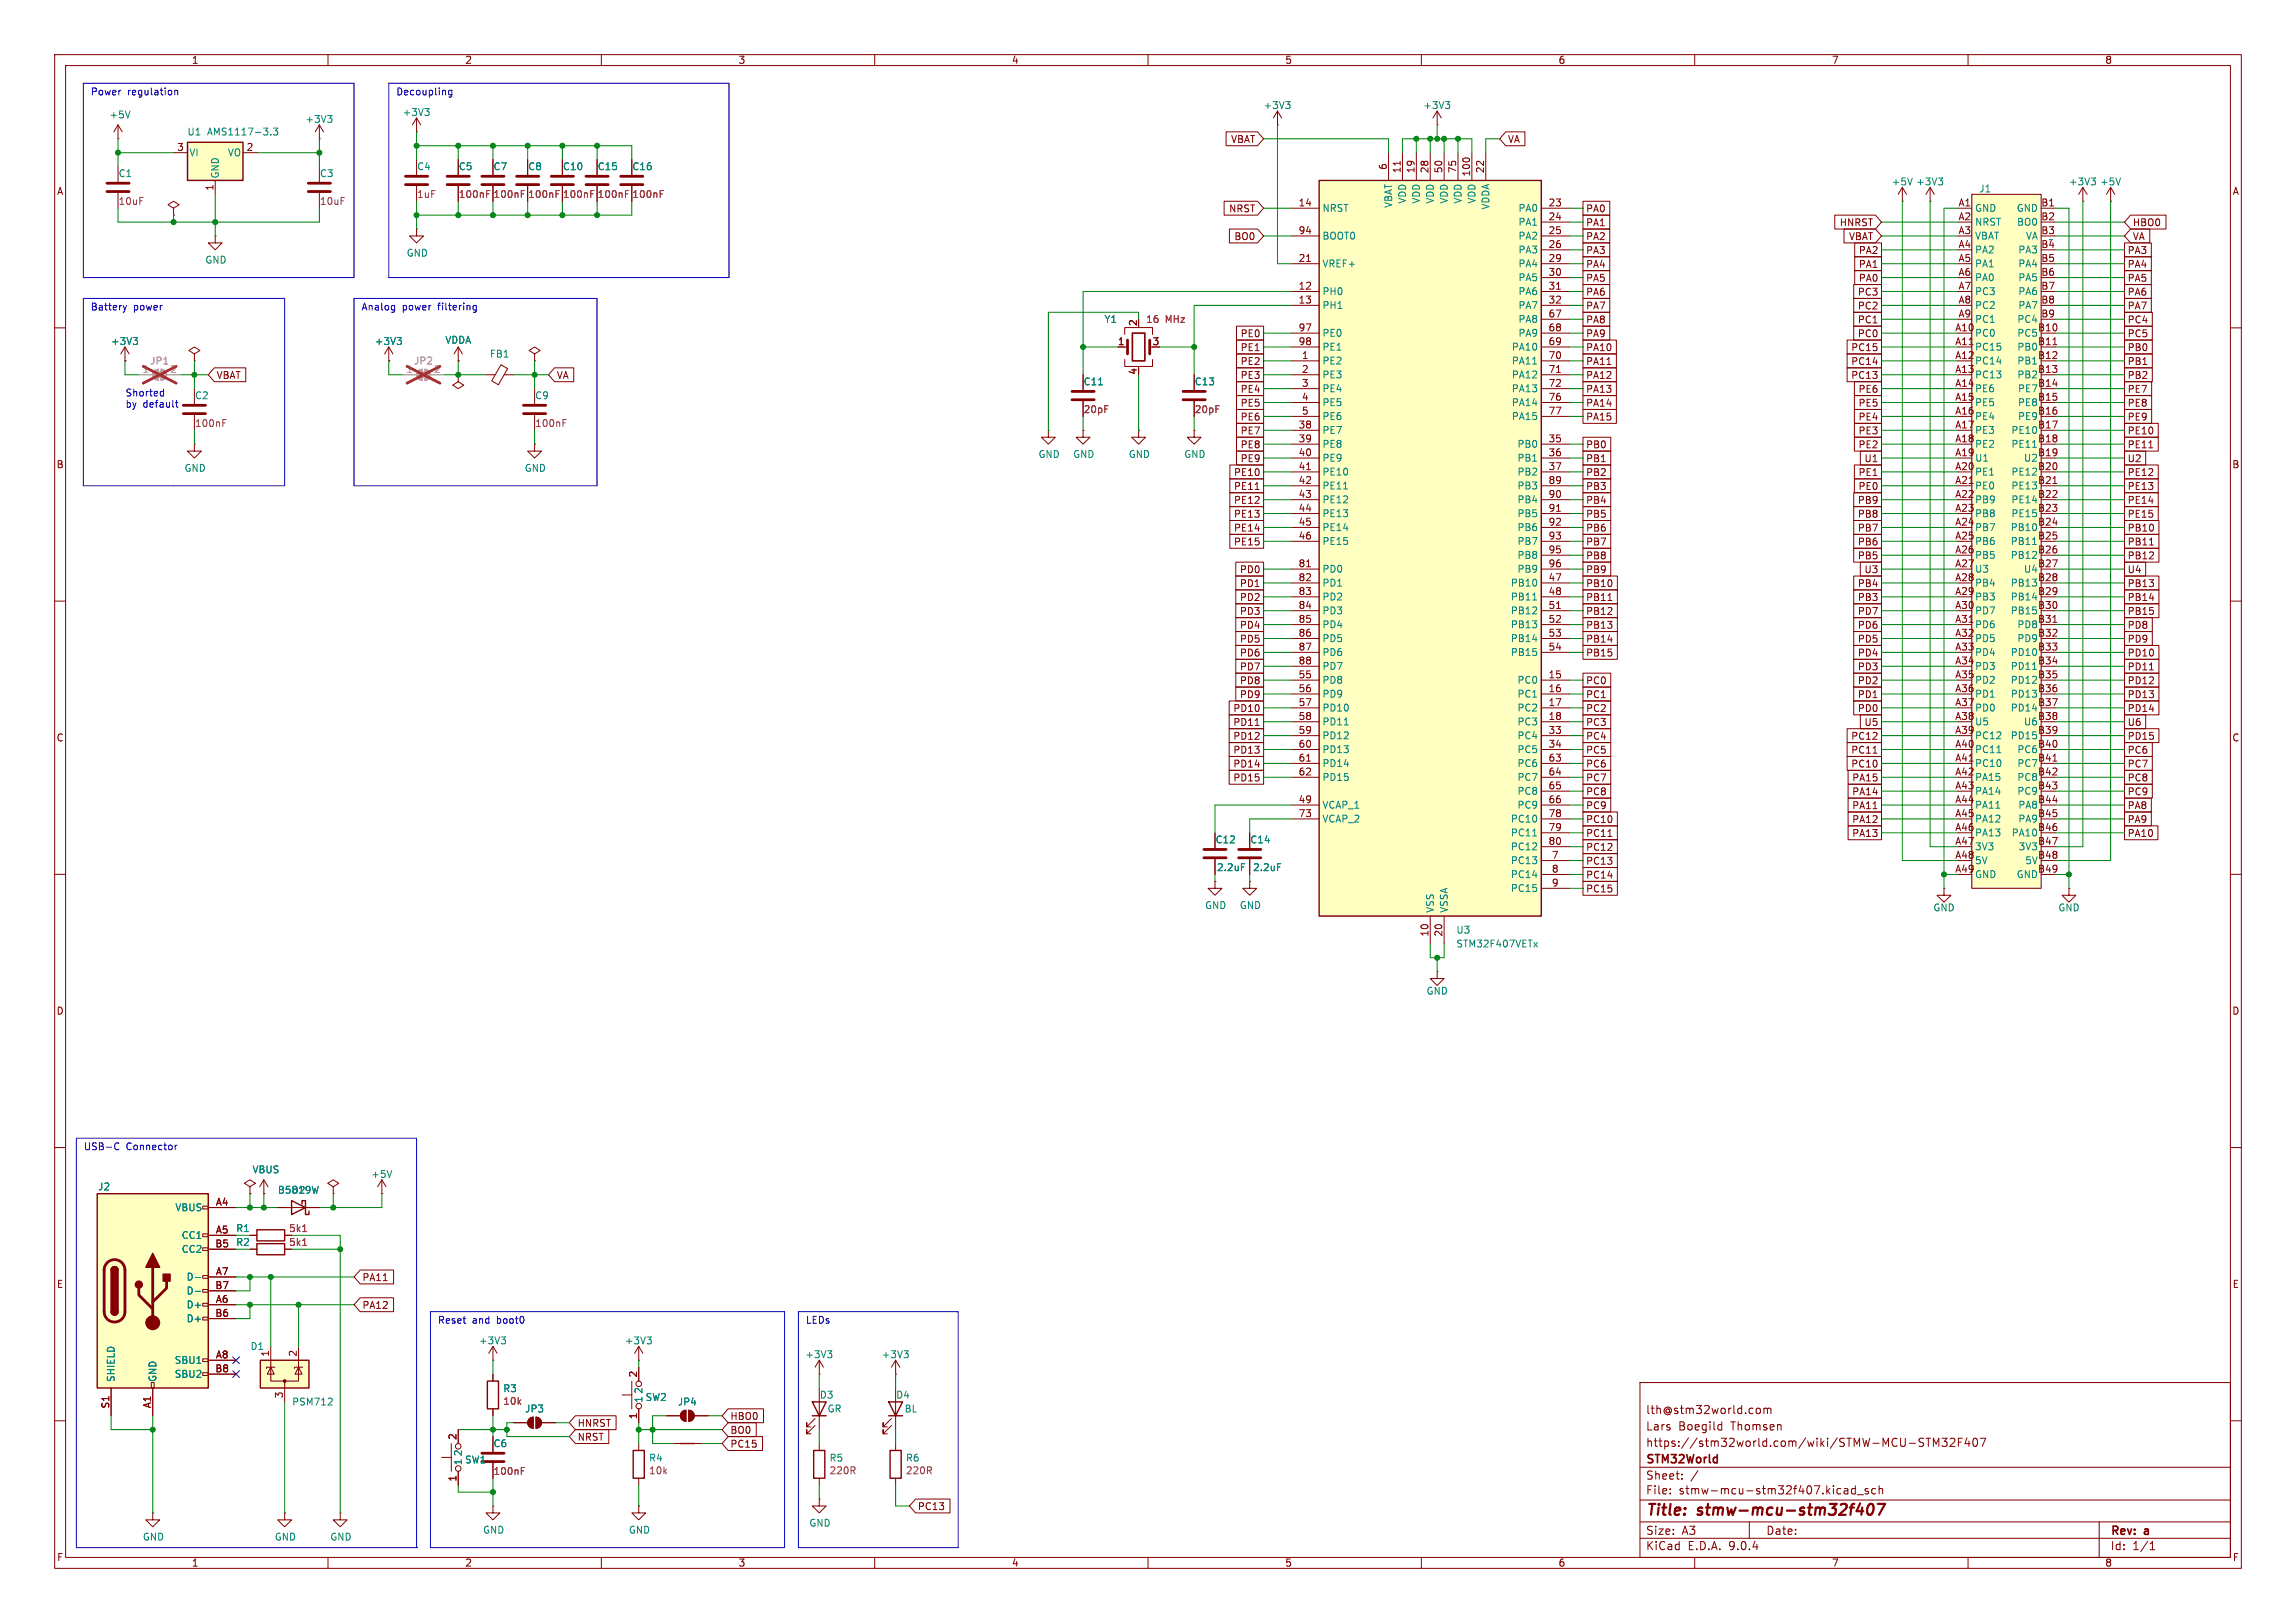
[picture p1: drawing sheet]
<svg xmlns="http://www.w3.org/2000/svg" width="420mm" height="297mm" viewBox="0 0 420 297" stroke-linecap="round" stroke-linejoin="round" font-family="sans-serif">
<defs><g id="words">
<g font-size="2.8" fill="#840000">
<text x="301" y="277.9">Title:</text>
<text x="310.6" y="277.9">stmw-mcu-stm32f407</text>
</g>
<g font-size="2.1" fill="#840000">
<text x="301" y="262">Lars</text>
<text x="301" y="259">lth@stm32world.com</text>
<text x="307" y="262">Boegild</text>
<text x="316.7" y="262">Thomsen</text>
<text x="301" y="268.2">STM32World</text>
<text x="301" y="265">https://stm32world.com/wiki/STMW-MCU-STM32F407</text>
<text x="301" y="273.7">File:</text>
<text x="301" y="271">Sheet:</text>
<text x="307.1" y="273.7">stmw-mcu-stm32f407.kicad_sch</text>
<text x="301" y="281.1">Size:</text>
<text x="307.6" y="281.1">A3</text>
<text x="323" y="281.1">Date:</text>
<text x="386" y="281.3">Rev:</text>
<text x="392.4" y="281.3">a</text>
<text x="301" y="283.9">KiCad</text>
<text x="308.7" y="283.9">E.D.A.</text>
<text x="316.3" y="283.9">9.0.4</text>
<text x="386" y="283.9">Id:</text>
<text x="390.1" y="283.9">1/1</text>
</g>
<g font-size="1.8" fill="#840000">
<text x="35" y="11.9">1</text>
<text x="85" y="11.9">2</text>
<text x="135" y="11.9">3</text>
<text x="185" y="11.9">4</text>
<text x="235" y="11.9">5</text>
<text x="285" y="11.9">6</text>
<text x="335" y="11.9">7</text>
<text x="385" y="11.9">8</text>
<text x="32.3" y="27.7">3</text>
<text x="45" y="27.7">2</text>
<text x="225.1" y="26.4">VBAT</text>
<text x="275.7" y="26.4">VA</text>
<text x="10.3" y="35.9">A</text>
<text x="39.1" y="35" transform="rotate(-90 39.1 35)">1</text>
<text x="253.7" y="31.2" transform="rotate(-90 253.7 31.2)">6</text>
<text x="256.3" y="31.8" transform="rotate(-90 256.3 31.8)">11</text>
<text x="258.8" y="31.8" transform="rotate(-90 258.8 31.8)">19</text>
<text x="261.4" y="31.8" transform="rotate(-90 261.4 31.8)">28</text>
<text x="263.9" y="31.8" transform="rotate(-90 263.9 31.8)">50</text>
<text x="266.4" y="31.8" transform="rotate(-90 266.4 31.8)">75</text>
<text x="269" y="32.4" transform="rotate(-90 269 32.4)">100</text>
<text x="271.5" y="31.8" transform="rotate(-90 271.5 31.8)">22</text>
<text x="408.3" y="35.9">A</text>
<text x="224.7" y="39.1">NRST</text>
<text x="237.4" y="37.8">14</text>
<text x="283.2" y="37.8">23</text>
<text x="283.2" y="40.4">24</text>
<text x="290" y="39.1">PA0</text>
<text x="290" y="41.6">PA1</text>
<text x="336.4" y="41.6">HNRST</text>
<text x="358.2" y="37.8">A1</text>
<text x="358.2" y="40.4">A2</text>
<text x="373.3" y="37.8">B1</text>
<text x="373.3" y="40.4">B2</text>
<text x="390" y="41.6">HBO0</text>
<text x="225.7" y="44.1">BO0</text>
<text x="237.4" y="42.9">94</text>
<text x="283.2" y="42.9">25</text>
<text x="283.2" y="45.5">26</text>
<text x="290" y="46.7">PA3</text>
<text x="290" y="44.1">PA2</text>
<text x="338.1" y="44.1">VBAT</text>
<text x="339.9" y="46.7">PA2</text>
<text x="358.2" y="42.9">A3</text>
<text x="358.2" y="45.5">A4</text>
<text x="373.3" y="42.9">B3</text>
<text x="373.3" y="45.5">B4</text>
<text x="389.1" y="46.7">PA3</text>
<text x="390" y="44.1">VA</text>
<text x="237.4" y="48">21</text>
<text x="237.4" y="53.1">12</text>
<text x="283.2" y="48">29</text>
<text x="283.2" y="50.5">30</text>
<text x="283.2" y="53.1">31</text>
<text x="290" y="51.8">PA5</text>
<text x="290" y="49.2">PA4</text>
<text x="339.9" y="49.2">PA1</text>
<text x="339.9" y="51.8">PA0</text>
<text x="358.2" y="48">A5</text>
<text x="358.2" y="50.5">A6</text>
<text x="358.2" y="53.1">A7</text>
<text x="373.3" y="48">B5</text>
<text x="373.3" y="50.5">B6</text>
<text x="373.3" y="53.1">B7</text>
<text x="389.1" y="51.8">PA5</text>
<text x="389.1" y="49.2">PA4</text>
<text x="208" y="59.8" transform="rotate(-90 208 59.8)">2</text>
<text x="237.4" y="55.6">13</text>
<text x="283.2" y="55.6">32</text>
<text x="283.2" y="58.2">67</text>
<text x="290" y="56.8">PA7</text>
<text x="290" y="54.3">PA6</text>
<text x="290" y="59.4">PA8</text>
<text x="339.7" y="54.3">PC3</text>
<text x="339.7" y="59.4">PC1</text>
<text x="339.7" y="56.8">PC2</text>
<text x="358.2" y="55.6">A8</text>
<text x="358.2" y="58.2">A9</text>
<text x="361.2" y="59.3">PC1</text>
<text x="373.3" y="55.6">B8</text>
<text x="373.3" y="58.2">B9</text>
<text x="389.1" y="59.4">PC4</text>
<text x="389.1" y="56.8">PA7</text>
<text x="389.1" y="54.3">PA6</text>
<text x="204.4" y="63.2">1</text>
<text x="210.7" y="63.2">3</text>
<text x="226.8" y="61.9">PE0</text>
<text x="226.8" y="64.5">PE1</text>
<text x="237.4" y="60.7">97</text>
<text x="237.4" y="63.2">98</text>
<text x="238.1" y="65.8">1</text>
<text x="283.2" y="60.7">68</text>
<text x="283.2" y="63.2">69</text>
<text x="283.2" y="65.8">70</text>
<text x="290" y="64.5">PA10</text>
<text x="290" y="61.9">PA9</text>
<text x="338.5" y="64.5">PC15</text>
<text x="339.7" y="61.9">PC0</text>
<text x="357.6" y="60.7">A10</text>
<text x="357.6" y="63.2">A11</text>
<text x="357.6" y="65.8">A12</text>
<text x="372.7" y="60.7">B10</text>
<text x="372.7" y="63.2">B11</text>
<text x="372.7" y="65.8">B12</text>
<text x="389.1" y="61.9">PC5</text>
<text x="389.1" y="64.5">PB0</text>
<text x="39.5" y="69.5">VBAT</text>
<text x="101.8" y="69.5">VA</text>
<text x="208" y="68.7" transform="rotate(-90 208 68.7)">4</text>
<text x="226.8" y="69.5">PE3</text>
<text x="226.8" y="67">PE2</text>
<text x="238.1" y="68.3">2</text>
<text x="238.1" y="70.9">3</text>
<text x="283.2" y="68.3">71</text>
<text x="283.2" y="70.9">72</text>
<text x="290" y="69.5">PA12</text>
<text x="290" y="67">PA11</text>
<text x="338.5" y="67">PC14</text>
<text x="338.5" y="69.5">PC13</text>
<text x="357.6" y="68.3">A13</text>
<text x="357.6" y="70.9">A14</text>
<text x="372.7" y="68.3">B13</text>
<text x="372.7" y="70.9">B14</text>
<text x="389.1" y="69.5">PB2</text>
<text x="389.1" y="67">PB1</text>
<text x="226.8" y="72.1">PE4</text>
<text x="226.8" y="74.6">PE5</text>
<text x="226.8" y="77.2">PE6</text>
<text x="238.1" y="73.4">4</text>
<text x="238.1" y="75.9">5</text>
<text x="283.2" y="73.4">76</text>
<text x="283.2" y="75.9">77</text>
<text x="290" y="77.2">PA15</text>
<text x="290" y="72.1">PA13</text>
<text x="290" y="74.6">PA14</text>
<text x="339.9" y="77.2">PE4</text>
<text x="339.9" y="72.1">PE6</text>
<text x="339.9" y="74.6">PE5</text>
<text x="357.6" y="73.4">A15</text>
<text x="357.6" y="75.9">A16</text>
<text x="372.7" y="73.4">B15</text>
<text x="372.7" y="75.9">B16</text>
<text x="389.1" y="74.6">PE8</text>
<text x="389.1" y="72.1">PE7</text>
<text x="389.1" y="77.2">PE9</text>
<text x="226.8" y="79.7">PE7</text>
<text x="226.8" y="82.2">PE8</text>
<text x="237.4" y="78.5">38</text>
<text x="237.4" y="81">39</text>
<text x="237.4" y="83.6">40</text>
<text x="283.2" y="81">35</text>
<text x="283.2" y="83.6">36</text>
<text x="290" y="82.2">PB0</text>
<text x="339.9" y="79.7">PE3</text>
<text x="339.9" y="82.2">PE2</text>
<text x="357.6" y="78.5">A17</text>
<text x="357.6" y="81">A18</text>
<text x="357.6" y="83.6">A19</text>
<text x="361.2" y="82.1">PE2</text>
<text x="372.7" y="78.5">B17</text>
<text x="372.7" y="81">B18</text>
<text x="372.7" y="83.6">B19</text>
<text x="389.1" y="82.2">PE11</text>
<text x="389.1" y="79.7">PE10</text>
<text x="10.3" y="85.9">B</text>
<text x="225.6" y="87.3">PE10</text>
<text x="225.6" y="89.9">PE11</text>
<text x="226.8" y="84.8">PE9</text>
<text x="237.4" y="86.1">41</text>
<text x="237.4" y="88.6">42</text>
<text x="283.2" y="86.1">37</text>
<text x="283.2" y="88.6">89</text>
<text x="290" y="87.3">PB2</text>
<text x="290" y="84.8">PB1</text>
<text x="290" y="89.9">PB3</text>
<text x="339.9" y="87.3">PE1</text>
<text x="339.9" y="89.9">PE0</text>
<text x="341" y="84.8">U1</text>
<text x="357.6" y="86.1">A20</text>
<text x="357.6" y="88.6">A21</text>
<text x="361.2" y="84.7">U1</text>
<text x="361.2" y="87.2">PE1</text>
<text x="372.7" y="86.1">B20</text>
<text x="372.7" y="88.6">B21</text>
<text x="389.1" y="89.9">PE13</text>
<text x="389.1" y="84.8">U2</text>
<text x="389.1" y="87.3">PE12</text>
<text x="408.2" y="85.9">B</text>
<text x="225.6" y="94.9">PE13</text>
<text x="225.6" y="92.4">PE12</text>
<text x="237.4" y="91.2">43</text>
<text x="237.4" y="93.7">44</text>
<text x="283.2" y="91.2">90</text>
<text x="283.2" y="93.7">91</text>
<text x="290" y="92.4">PB4</text>
<text x="290" y="94.9">PB5</text>
<text x="339.7" y="94.9">PB8</text>
<text x="339.7" y="92.4">PB9</text>
<text x="357.6" y="91.2">A22</text>
<text x="357.6" y="93.7">A23</text>
<text x="372.7" y="91.2">B22</text>
<text x="372.7" y="93.7">B23</text>
<text x="389.1" y="94.9">PE15</text>
<text x="389.1" y="92.4">PE14</text>
<text x="225.6" y="97.5">PE14</text>
<text x="225.6" y="100">PE15</text>
<text x="237.4" y="96.3">45</text>
<text x="237.4" y="98.8">46</text>
<text x="283.2" y="96.3">92</text>
<text x="283.2" y="98.8">93</text>
<text x="283.2" y="101.3">95</text>
<text x="290" y="100">PB7</text>
<text x="290" y="97.5">PB6</text>
<text x="339.7" y="100">PB6</text>
<text x="339.7" y="97.5">PB7</text>
<text x="357.6" y="96.3">A24</text>
<text x="357.6" y="98.8">A25</text>
<text x="357.6" y="101.3">A26</text>
<text x="372.7" y="96.3">B24</text>
<text x="372.7" y="98.8">B25</text>
<text x="372.7" y="101.3">B26</text>
<text x="389.1" y="97.5">PB10</text>
<text x="389.1" y="100">PB11</text>
<text x="226.7" y="107.6">PD1</text>
<text x="226.7" y="105.1">PD0</text>
<text x="237.4" y="103.9">81</text>
<text x="237.4" y="106.4">82</text>
<text x="283.2" y="103.9">96</text>
<text x="283.2" y="106.4">47</text>
<text x="290" y="105.1">PB9</text>
<text x="290" y="102.6">PB8</text>
<text x="290" y="107.6">PB10</text>
<text x="339.7" y="107.6">PB4</text>
<text x="339.7" y="102.6">PB5</text>
<text x="341" y="105.1">U3</text>
<text x="357.6" y="103.9">A27</text>
<text x="357.6" y="106.4">A28</text>
<text x="361.2" y="105">U3</text>
<text x="372.7" y="103.9">B27</text>
<text x="372.7" y="106.4">B28</text>
<text x="389.1" y="105.1">U4</text>
<text x="389.1" y="107.6">PB13</text>
<text x="389.1" y="102.6">PB12</text>
<text x="226.7" y="112.7">PD3</text>
<text x="226.7" y="110.2">PD2</text>
<text x="237.4" y="109">83</text>
<text x="237.4" y="111.5">84</text>
<text x="283.2" y="109">48</text>
<text x="283.2" y="111.5">51</text>
<text x="290" y="112.7">PB12</text>
<text x="290" y="110.2">PB11</text>
<text x="339.7" y="112.7">PD7</text>
<text x="339.7" y="110.2">PB3</text>
<text x="357.6" y="109">A29</text>
<text x="357.6" y="111.5">A30</text>
<text x="372.7" y="109">B29</text>
<text x="372.7" y="111.5">B30</text>
<text x="389.1" y="110.2">PB14</text>
<text x="389.1" y="112.7">PB15</text>
<text x="226.7" y="117.8">PD5</text>
<text x="226.7" y="115.3">PD4</text>
<text x="237.4" y="114">85</text>
<text x="237.4" y="116.6">86</text>
<text x="237.4" y="119.1">87</text>
<text x="283.2" y="114">52</text>
<text x="283.2" y="116.6">53</text>
<text x="283.2" y="119.1">54</text>
<text x="290" y="115.3">PB13</text>
<text x="290" y="117.8">PB14</text>
<text x="339.7" y="115.3">PD6</text>
<text x="339.7" y="117.8">PD5</text>
<text x="357.6" y="114">A31</text>
<text x="357.6" y="116.6">A32</text>
<text x="357.6" y="119.1">A33</text>
<text x="372.7" y="114">B31</text>
<text x="372.7" y="116.6">B32</text>
<text x="372.7" y="119.1">B33</text>
<text x="389.1" y="117.8">PD9</text>
<text x="389.1" y="115.3">PD8</text>
<text x="226.7" y="120.3">PD6</text>
<text x="226.7" y="122.9">PD7</text>
<text x="226.7" y="125.4">PD8</text>
<text x="237.4" y="121.7">88</text>
<text x="237.4" y="124.2">55</text>
<text x="283.2" y="124.2">15</text>
<text x="290" y="125.4">PC0</text>
<text x="290" y="120.3">PB15</text>
<text x="339.7" y="122.9">PD3</text>
<text x="339.7" y="125.4">PD2</text>
<text x="339.7" y="120.3">PD4</text>
<text x="357.6" y="121.7">A34</text>
<text x="357.6" y="124.2">A35</text>
<text x="372.7" y="121.7">B34</text>
<text x="372.7" y="124.2">B35</text>
<text x="389.1" y="120.3">PD10</text>
<text x="389.1" y="122.9">PD11</text>
<text x="389.1" y="125.4">PD12</text>
<text x="225.5" y="130.5">PD10</text>
<text x="226.7" y="128">PD9</text>
<text x="237.4" y="126.7">56</text>
<text x="237.4" y="129.3">57</text>
<text x="237.4" y="131.8">58</text>
<text x="283.2" y="126.7">16</text>
<text x="283.2" y="129.3">17</text>
<text x="283.2" y="131.8">18</text>
<text x="290" y="130.5">PC2</text>
<text x="290" y="128">PC1</text>
<text x="339.7" y="128">PD1</text>
<text x="339.7" y="130.5">PD0</text>
<text x="357.6" y="126.7">A36</text>
<text x="357.6" y="129.3">A37</text>
<text x="357.6" y="131.8">A38</text>
<text x="361.2" y="127.9">PD1</text>
<text x="372.7" y="126.7">B36</text>
<text x="372.7" y="129.3">B37</text>
<text x="372.7" y="131.8">B38</text>
<text x="389.1" y="128">PD13</text>
<text x="389.1" y="130.5">PD14</text>
<text x="10.3" y="135.9">C</text>
<text x="225.5" y="135.6">PD12</text>
<text x="225.5" y="133">PD11</text>
<text x="237.4" y="134.4">59</text>
<text x="237.4" y="136.9">60</text>
<text x="283.2" y="134.4">33</text>
<text x="283.2" y="136.9">34</text>
<text x="290" y="135.6">PC4</text>
<text x="290" y="133">PC3</text>
<text x="338.5" y="135.6">PC12</text>
<text x="341" y="133">U5</text>
<text x="357.6" y="134.4">A39</text>
<text x="357.6" y="136.9">A40</text>
<text x="361.2" y="132.9">U5</text>
<text x="372.7" y="134.4">B39</text>
<text x="372.7" y="136.9">B40</text>
<text x="389.1" y="135.6">PD15</text>
<text x="389.1" y="133">U6</text>
<text x="408.2" y="135.9">C</text>
<text x="225.5" y="143.2">PD15</text>
<text x="225.5" y="140.7">PD14</text>
<text x="225.5" y="138.1">PD13</text>
<text x="237.4" y="139.4">61</text>
<text x="237.4" y="142">62</text>
<text x="283.2" y="139.4">63</text>
<text x="283.2" y="142">64</text>
<text x="290" y="138.1">PC5</text>
<text x="290" y="143.2">PC7</text>
<text x="290" y="140.7">PC6</text>
<text x="338.5" y="140.7">PC10</text>
<text x="338.5" y="138.1">PC11</text>
<text x="338.7" y="143.2">PA15</text>
<text x="357.6" y="139.4">A41</text>
<text x="357.6" y="142">A42</text>
<text x="372.7" y="139.4">B41</text>
<text x="372.7" y="142">B42</text>
<text x="389.1" y="138.1">PC6</text>
<text x="389.1" y="140.7">PC7</text>
<text x="389.1" y="143.2">PC8</text>
<text x="237.4" y="147.1">49</text>
<text x="237.4" y="149.6">73</text>
<text x="283.2" y="144.5">65</text>
<text x="283.2" y="147.1">66</text>
<text x="283.2" y="149.6">78</text>
<text x="290" y="145.7">PC8</text>
<text x="290" y="148.3">PC9</text>
<text x="338.7" y="148.3">PA11</text>
<text x="338.7" y="145.7">PA14</text>
<text x="357.6" y="144.5">A43</text>
<text x="357.6" y="147.1">A44</text>
<text x="357.6" y="149.6">A45</text>
<text x="372.7" y="144.5">B43</text>
<text x="372.7" y="147.1">B44</text>
<text x="372.7" y="149.6">B45</text>
<text x="389.1" y="148.3">PA8</text>
<text x="389.1" y="145.7">PC9</text>
<text x="283.2" y="152.1">79</text>
<text x="283.2" y="154.7">80</text>
<text x="290" y="150.8">PC10</text>
<text x="290" y="155.9">PC12</text>
<text x="290" y="153.4">PC11</text>
<text x="338.7" y="150.8">PA12</text>
<text x="338.7" y="153.4">PA13</text>
<text x="357.6" y="152.1">A46</text>
<text x="357.6" y="154.7">A47</text>
<text x="361.2" y="155.8">3V3</text>
<text x="372.7" y="152.1">B46</text>
<text x="372.7" y="154.7">B47</text>
<text x="389.1" y="150.8">PA9</text>
<text x="389.1" y="153.4">PA10</text>
<text x="283.8" y="157.2">7</text>
<text x="283.8" y="159.8">8</text>
<text x="290" y="158.4">PC13</text>
<text x="290" y="161">PC14</text>
<text x="357.6" y="157.2">A48</text>
<text x="357.6" y="159.8">A49</text>
<text x="361.2" y="158.3">5V</text>
<text x="372.7" y="157.2">B48</text>
<text x="372.7" y="159.8">B49</text>
<text x="283.8" y="162.3">9</text>
<text x="290" y="163.5">PC15</text>
<text x="261.4" y="171.5" transform="rotate(-90 261.4 171.5)">10</text>
<text x="263.9" y="171.5" transform="rotate(-90 263.9 171.5)">20</text>
<text x="10.3" y="185.9">D</text>
<text x="408.2" y="185.9">D</text>
<text x="39.4" y="220.7">A4</text>
<text x="39.4" y="225.8">A5</text>
<text x="39.3" y="228.3">B5</text>
<text x="39.4" y="233.4">A7</text>
<text x="10.3" y="235.9">E</text>
<text x="39.3" y="236">B7</text>
<text x="39.4" y="238.5">A6</text>
<text x="66.2" y="239.7">PA12</text>
<text x="66.2" y="234.6">PA11</text>
<text x="408.3" y="235.9">E</text>
<text x="39.3" y="241">B6</text>
<text x="39.3" y="251.2">B8</text>
<text x="39.4" y="248.7">A8</text>
<text x="49.3" y="248.4" transform="rotate(-90 49.3 248.4)">1</text>
<text x="54.4" y="248.4" transform="rotate(-90 54.4 248.4)">2</text>
<text x="20.1" y="257.9" transform="rotate(-90 20.1 257.9)">S1</text>
<text x="27.7" y="257.8" transform="rotate(-90 27.7 257.8)">A1</text>
<text x="51.8" y="256" transform="rotate(-90 51.8 256)">3</text>
<text x="116.6" y="252.2" transform="rotate(-90 116.6 252.2)">2</text>
<text x="83.6" y="263.6" transform="rotate(-90 83.6 263.6)">2</text>
<text x="105.6" y="263.8">NRST</text>
<text x="105.6" y="261.3">HNRST</text>
<text x="116.6" y="259.8" transform="rotate(-90 116.6 259.8)">1</text>
<text x="133.5" y="260">HBO0</text>
<text x="133.5" y="262.6">BO0</text>
<text x="133.5" y="265.1">PC15</text>
<text x="83.6" y="271.2" transform="rotate(-90 83.6 271.2)">1</text>
<text x="167.8" y="276.5">PC13</text>
<text x="10.3" y="285.9">F</text>
<text x="35" y="286.9">1</text>
<text x="85" y="286.9">2</text>
<text x="135" y="286.9">3</text>
<text x="185" y="286.9">4</text>
<text x="235" y="286.9">5</text>
<text x="285" y="286.9">6</text>
<text x="335" y="286.9">7</text>
<text x="385" y="286.9">8</text>
<text x="408.3" y="285.9">F</text>
</g>
<g font-size="1.8" fill="#0000c2">
<text x="16.5" y="17.5">Power</text>
<text x="23.3" y="17.5">regulation</text>
<text x="72.4" y="17.5">Decoupling</text>
<text x="16.5" y="56.9">Battery</text>
<text x="24.4" y="56.9">power</text>
<text x="66" y="56.9">Analog</text>
<text x="73.6" y="56.9">power</text>
<text x="80.2" y="56.9">filtering</text>
<text x="22.9" y="72.6">Shorted</text>
<text x="22.9" y="74.7">by</text>
<text x="26.1" y="74.7">default</text>
<text x="15.2" y="210.6">USB-C</text>
<text x="23.1" y="210.6">Connector</text>
<text x="80" y="242.3">Reset</text>
<text x="86.4" y="242.3">and</text>
<text x="91" y="242.3">boot0</text>
<text x="147.3" y="242.3">LEDs</text>
</g>
<g font-size="1.8" fill="#008484">
<text x="19.9" y="21.9">+5V</text>
<text x="55.8" y="22.7">+3V3</text>
<text x="73.6" y="21.4">+3V3</text>
<text x="231" y="20.1">+3V3</text>
<text x="260.2" y="20.1">+3V3</text>
<text x="34.2" y="25">U1</text>
<text x="34.5" y="28.8">VI</text>
<text x="37.8" y="25">AMS1117-3.3</text>
<text x="41.6" y="28.8">VO</text>
<text x="21.6" y="32.6">C1</text>
<text x="40.2" y="32.8" transform="rotate(-90 40.2 32.8)">GND</text>
<text x="58.4" y="32.6">C3</text>
<text x="76.2" y="31.3">C4</text>
<text x="83.8" y="31.3">C5</text>
<text x="90.2" y="31.3">C7</text>
<text x="96.5" y="31.3">C8</text>
<text x="102.9" y="31.3">C10</text>
<text x="109.2" y="31.3">C15</text>
<text x="115.6" y="31.3">C16</text>
<text x="345.9" y="34.1">+5V</text>
<text x="350.4" y="34.1">+3V3</text>
<text x="362" y="35.4">J1</text>
<text x="378.4" y="34.1">+3V3</text>
<text x="384" y="34.1">+5V</text>
<text x="241.8" y="39">NRST</text>
<text x="254.9" y="38.1" transform="rotate(-90 254.9 38.1)">VBAT</text>
<text x="257.4" y="37.4" transform="rotate(-90 257.4 37.4)">VDD</text>
<text x="259.9" y="37.4" transform="rotate(-90 259.9 37.4)">VDD</text>
<text x="262.5" y="37.4" transform="rotate(-90 262.5 37.4)">VDD</text>
<text x="265" y="37.4" transform="rotate(-90 265 37.4)">VDD</text>
<text x="267.6" y="37.4" transform="rotate(-90 267.6 37.4)">VDD</text>
<text x="270.1" y="37.4" transform="rotate(-90 270.1 37.4)">VDD</text>
<text x="272.6" y="38.4" transform="rotate(-90 272.6 38.4)">VDDA</text>
<text x="277.7" y="39">PA0</text>
<text x="277.7" y="41.5">PA1</text>
<text x="361.2" y="39">GND</text>
<text x="361.2" y="41.5">NRST</text>
<text x="368.8" y="39">GND</text>
<text x="368.9" y="41.5">BO0</text>
<text x="74.3" y="47.2">GND</text>
<text x="241.8" y="44">BOOT0</text>
<text x="277.7" y="44">PA2</text>
<text x="277.7" y="46.6">PA3</text>
<text x="361.2" y="44">VBAT</text>
<text x="361.2" y="46.6">PA2</text>
<text x="369.1" y="46.6">PA3</text>
<text x="370.5" y="44">VA</text>
<text x="374.7" y="44.7">~</text>
<text x="37.5" y="48.4">GND</text>
<text x="241.8" y="49.1">VREF+</text>
<text x="277.7" y="49.1">PA4</text>
<text x="277.7" y="51.7">PA5</text>
<text x="361.2" y="49.1">PA1</text>
<text x="361.2" y="51.7">PA0</text>
<text x="369.1" y="49.1">PA4</text>
<text x="369.1" y="51.7">PA5</text>
<text x="201.9" y="59.3">Y1</text>
<text x="241.8" y="54.2">PH0</text>
<text x="241.8" y="56.7">PH1</text>
<text x="277.7" y="54.2">PA6</text>
<text x="277.7" y="56.7">PA7</text>
<text x="277.7" y="59.3">PA8</text>
<text x="361.2" y="54.2">PC3</text>
<text x="361.2" y="56.7">PC2</text>
<text x="368.9" y="59.3">PC4</text>
<text x="369.1" y="54.2">PA6</text>
<text x="369.1" y="56.7">PA7</text>
<text x="20.2" y="63.3">+3V3</text>
<text x="68.5" y="63.3">+3V3</text>
<text x="81.4" y="63.1">VDDA</text>
<text x="89.5" y="65.6">FB1</text>
<text x="241.8" y="61.8">PE0</text>
<text x="241.8" y="64.4">PE1</text>
<text x="276.5" y="64.4">PA10</text>
<text x="277.7" y="61.8">PA9</text>
<text x="361.2" y="61.8">PC0</text>
<text x="361.2" y="64.4">PC15</text>
<text x="368.9" y="61.8">PC5</text>
<text x="368.9" y="64.4">PB0</text>
<text x="198.1" y="70.7">C11</text>
<text x="218.4" y="70.7">C13</text>
<text x="241.8" y="66.9">PE2</text>
<text x="241.8" y="69.4">PE3</text>
<text x="241.8" y="72">PE4</text>
<text x="276.5" y="66.9">PA11</text>
<text x="276.5" y="69.4">PA12</text>
<text x="276.5" y="72">PA13</text>
<text x="361.2" y="66.9">PC14</text>
<text x="361.2" y="69.4">PC13</text>
<text x="361.2" y="72">PE6</text>
<text x="368.9" y="66.9">PB1</text>
<text x="368.9" y="69.4">PB2</text>
<text x="369" y="72">PE7</text>
<text x="35.6" y="73.3">C2</text>
<text x="97.8" y="73.3">C9</text>
<text x="241.8" y="74.5">PE5</text>
<text x="241.8" y="77.1">PE6</text>
<text x="276.5" y="74.5">PA14</text>
<text x="276.5" y="77.1">PA15</text>
<text x="361.2" y="74.5">PE5</text>
<text x="361.2" y="77.1">PE4</text>
<text x="369" y="74.5">PE8</text>
<text x="369" y="77.1">PE9</text>
<text x="189.9" y="84">GND</text>
<text x="196.2" y="84">GND</text>
<text x="206.4" y="84">GND</text>
<text x="216.5" y="84">GND</text>
<text x="241.8" y="79.6">PE7</text>
<text x="241.8" y="82.1">PE8</text>
<text x="277.5" y="82.1">PB0</text>
<text x="361.2" y="79.6">PE3</text>
<text x="367.8" y="79.6">PE10</text>
<text x="367.8" y="82.1">PE11</text>
<text x="33.7" y="86.5">GND</text>
<text x="95.9" y="86.5">GND</text>
<text x="241.8" y="84.7">PE9</text>
<text x="241.8" y="87.2">PE10</text>
<text x="241.8" y="89.8">PE11</text>
<text x="277.5" y="84.7">PB1</text>
<text x="277.5" y="87.2">PB2</text>
<text x="277.5" y="89.8">PB3</text>
<text x="361.2" y="89.8">PE0</text>
<text x="367.8" y="87.2">PE12</text>
<text x="367.8" y="89.8">PE13</text>
<text x="370.1" y="84.7">U2</text>
<text x="241.8" y="92.3">PE12</text>
<text x="241.8" y="94.8">PE13</text>
<text x="277.5" y="92.3">PB4</text>
<text x="277.5" y="94.8">PB5</text>
<text x="361.2" y="92.3">PB9</text>
<text x="361.2" y="94.8">PB8</text>
<text x="367.8" y="92.3">PE14</text>
<text x="367.8" y="94.8">PE15</text>
<text x="241.8" y="97.4">PE14</text>
<text x="241.8" y="99.9">PE15</text>
<text x="277.5" y="97.4">PB6</text>
<text x="277.5" y="99.9">PB7</text>
<text x="361.2" y="97.4">PB7</text>
<text x="361.2" y="99.9">PB6</text>
<text x="367.7" y="97.4">PB10</text>
<text x="367.7" y="99.9">PB11</text>
<text x="241.8" y="105">PD0</text>
<text x="241.8" y="107.5">PD1</text>
<text x="276.3" y="107.5">PB10</text>
<text x="277.5" y="102.5">PB8</text>
<text x="277.5" y="105">PB9</text>
<text x="361.2" y="102.5">PB5</text>
<text x="361.2" y="107.5">PB4</text>
<text x="367.7" y="102.5">PB12</text>
<text x="367.7" y="107.5">PB13</text>
<text x="370.1" y="105">U4</text>
<text x="241.8" y="110.1">PD2</text>
<text x="241.8" y="112.6">PD3</text>
<text x="276.3" y="110.1">PB11</text>
<text x="276.3" y="112.6">PB12</text>
<text x="361.2" y="110.1">PB3</text>
<text x="361.2" y="112.6">PD7</text>
<text x="367.7" y="110.1">PB14</text>
<text x="367.7" y="112.6">PB15</text>
<text x="241.8" y="115.2">PD4</text>
<text x="241.8" y="117.7">PD5</text>
<text x="276.3" y="115.2">PB13</text>
<text x="276.3" y="117.7">PB14</text>
<text x="361.2" y="115.2">PD6</text>
<text x="361.2" y="117.7">PD5</text>
<text x="368.9" y="115.2">PD8</text>
<text x="368.9" y="117.7">PD9</text>
<text x="241.8" y="120.2">PD6</text>
<text x="241.8" y="122.8">PD7</text>
<text x="241.8" y="125.3">PD8</text>
<text x="276.3" y="120.2">PB15</text>
<text x="277.5" y="125.3">PC0</text>
<text x="361.2" y="120.2">PD4</text>
<text x="361.2" y="122.8">PD3</text>
<text x="361.2" y="125.3">PD2</text>
<text x="367.7" y="120.2">PD10</text>
<text x="367.7" y="122.8">PD11</text>
<text x="367.7" y="125.3">PD12</text>
<text x="241.8" y="127.9">PD9</text>
<text x="241.8" y="130.4">PD10</text>
<text x="277.5" y="127.9">PC1</text>
<text x="277.5" y="130.4">PC2</text>
<text x="361.2" y="130.4">PD0</text>
<text x="367.7" y="127.9">PD13</text>
<text x="367.7" y="130.4">PD14</text>
<text x="241.8" y="132.9">PD11</text>
<text x="241.8" y="135.5">PD12</text>
<text x="277.5" y="132.9">PC3</text>
<text x="277.5" y="135.5">PC4</text>
<text x="361.2" y="135.5">PC12</text>
<text x="367.7" y="135.5">PD15</text>
<text x="370.1" y="132.9">U6</text>
<text x="241.8" y="138">PD13</text>
<text x="241.8" y="140.6">PD14</text>
<text x="241.8" y="143.1">PD15</text>
<text x="277.5" y="138">PC5</text>
<text x="277.5" y="140.6">PC6</text>
<text x="277.5" y="143.1">PC7</text>
<text x="361.2" y="138">PC11</text>
<text x="361.2" y="140.6">PC10</text>
<text x="361.2" y="143.1">PA15</text>
<text x="368.9" y="138">PC6</text>
<text x="368.9" y="140.6">PC7</text>
<text x="368.9" y="143.1">PC8</text>
<text x="241.8" y="148.2">VCAP_1</text>
<text x="277.5" y="145.6">PC8</text>
<text x="277.5" y="148.2">PC9</text>
<text x="361.2" y="145.6">PA14</text>
<text x="361.2" y="148.2">PA11</text>
<text x="368.9" y="145.6">PC9</text>
<text x="369.1" y="148.2">PA8</text>
<text x="222.3" y="154.5">C12</text>
<text x="228.6" y="154.5">C14</text>
<text x="241.8" y="150.7">VCAP_2</text>
<text x="276.3" y="150.7">PC10</text>
<text x="276.3" y="153.3">PC11</text>
<text x="276.3" y="155.8">PC12</text>
<text x="361.2" y="150.7">PA12</text>
<text x="361.2" y="153.3">PA13</text>
<text x="367.9" y="153.3">PA10</text>
<text x="369.1" y="150.7">PA9</text>
<text x="369.2" y="155.8">3V3</text>
<text x="222.5" y="159.6">2.2uF</text>
<text x="229.1" y="159.6">2.2uF</text>
<text x="276.3" y="158.3">PC13</text>
<text x="276.3" y="160.9">PC14</text>
<text x="361.2" y="160.9">GND</text>
<text x="368.8" y="160.9">GND</text>
<text x="370.4" y="158.3">5V</text>
<text x="220.3" y="166.5">GND</text>
<text x="226.7" y="166.5">GND</text>
<text x="262.5" y="167.1" transform="rotate(-90 262.5 167.1)">VSS</text>
<text x="265" y="167.1" transform="rotate(-90 265 167.1)">VSSA</text>
<text x="276.3" y="163.4">PC15</text>
<text x="353.6" y="167">GND</text>
<text x="376.4" y="167">GND</text>
<text x="266.3" y="173.6">STM32F407VETx</text>
<text x="266.3" y="171">U3</text>
<text x="260.9" y="182.2">GND</text>
<text x="46.1" y="214.9">VBUS</text>
<text x="67.8" y="215.7">+5V</text>
<text x="17.9" y="218">J2</text>
<text x="32" y="221.8">VBUS</text>
<text x="50.7" y="218.6">B5819W</text>
<text x="53.3" y="218.7">D2</text>
<text x="33.1" y="226.9">CC1</text>
<text x="43.1" y="225.7">R1</text>
<text x="33.1" y="229.5">CC2</text>
<text x="43.1" y="228.2">R2</text>
<text x="34" y="234.5">D-</text>
<text x="34" y="237.1">D-</text>
<text x="34" y="239.6">D+</text>
<text x="34" y="242.2">D+</text>
<text x="31.9" y="249.8">SBU1</text>
<text x="45.7" y="247.2">D1</text>
<text x="87.5" y="246.2">+3V3</text>
<text x="114.2" y="246.2">+3V3</text>
<text x="147.2" y="248.7">+3V3</text>
<text x="161.2" y="248.7">+3V3</text>
<text x="21.2" y="253" transform="rotate(-90 21.2 253)">SHIELD</text>
<text x="28.8" y="253" transform="rotate(-90 28.8 253)">GND</text>
<text x="31.9" y="252.3">SBU2</text>
<text x="53.3" y="257.4">PSM712</text>
<text x="92" y="255">R3</text>
<text x="117.7" y="256.8" transform="rotate(-90 117.7 256.8)">1</text>
<text x="117.7" y="255.2" transform="rotate(-90 117.7 255.2)">2</text>
<text x="118" y="256.6">SW2</text>
<text x="123.9" y="257.4">JP4</text>
<text x="149.9" y="256.1">D3</text>
<text x="163.8" y="256.1">D4</text>
<text x="96" y="258.7">JP3</text>
<text x="151.3" y="258.7">GR</text>
<text x="165.4" y="258.7">BL</text>
<text x="84.7" y="268.2" transform="rotate(-90 84.7 268.2)">1</text>
<text x="84.7" y="266.6" transform="rotate(-90 84.7 266.6)">2</text>
<text x="85" y="268">SW1</text>
<text x="90.2" y="265">C6</text>
<text x="118.6" y="267.7">R4</text>
<text x="151.6" y="267.7">R5</text>
<text x="165.6" y="267.7">R6</text>
<text x="88.3" y="280.8">GND</text>
<text x="114.9" y="280.8">GND</text>
<text x="148" y="279.6">GND</text>
<text x="26" y="282.1">GND</text>
<text x="50.2" y="282.1">GND</text>
<text x="60.3" y="282.1">GND</text>
</g>
<g font-size="1.8" fill="#840084">
<text x="21.6" y="37.7">10uF</text>
<text x="58.4" y="37.7">10uF</text>
<text x="76.2" y="36.4">1uF</text>
<text x="83.8" y="36.4">100nF</text>
<text x="90.2" y="36.4">100nF</text>
<text x="96.5" y="36.4">100nF</text>
<text x="102.9" y="36.4">100nF</text>
<text x="109.2" y="36.4">100nF</text>
<text x="115.6" y="36.4">100nF</text>
<text x="209.6" y="59.3">16</text>
<text x="213.1" y="59.3">MHz</text>
<text x="198.1" y="75.8">20pF</text>
<text x="218.4" y="75.8">20pF</text>
<text x="35.6" y="78.3">100nF</text>
<text x="97.8" y="78.3">100nF</text>
<text x="52.8" y="225.7">5k1</text>
<text x="52.8" y="228.2">5k1</text>
<text x="92" y="257.3">10k</text>
<text x="118.6" y="270">10k</text>
<text x="151.6" y="270">220R</text>
<text x="165.6" y="270">220R</text>
<text x="90.2" y="270.1">100nF</text>
</g>
<g font-size="1.8" fill="#a1a1a1">
<text x="26" y="68.3">1</text>
<text x="27.4" y="66.9">JP1</text>
<text x="31" y="68.3">2</text>
<text x="74.2" y="68.3">1</text>
<text x="75.6" y="66.9">JP2</text>
<text x="79.3" y="68.3">2</text>
</g>
</g></defs>
<path d="M0 0h420v297h-420z" fill="#fff" stroke="#fff" stroke-width=".18"/>
<g fill="none" stroke="#840000" stroke-width=".18">
<path d="M10 10h400v277h-400zM12 12h396v273h-396zM60 10v2M110 10v2M160 10v2M210 10v2M260 10v2M310 10v2M360 10v2M83.8 29.2v2.8M83.8 34v2.8M10 60h2"/>
<path d="M97.8 71.1v2.8M97.8 75.9v2.8M408 60h2M10 110h2M408 110h2M10 160h2M408 160h2M228.6 161.3v1.3h1.3l-1.3 1.2-1.3-1.2h1.3M228.6 161.3h.1M10 210h2M408 210h2M300 253h108v32h-108z"/>
<path d="M321.4 257.8l.3-.1 .3 .3v.4l-.3 .3-.3-.1-.2-.2v-.4zM322.7 257.8l.4-.1 .2 .2M322.7 257.7v1M323.3 257.9l.2-.2 .4 .1v.9M323.3 257.9v.8M10 260h2M300 278.5h108M300 274.5h108M300 268.5h108M305.5 273.2v.2M305.5 272.5v.1M307.7 270.5v.2"/>
<path d="M307.7 269.8v.1M310.6 269.1l-1.3 1.9M314.5 260.7l.4 .1M314.9 260.2v1.5M314.9 261.6l-.4 .1M320 278.5v3M337.4 272.5h.5l.1 .9M337.4 273.3h.6M338 272.7l-.6 .2M339.4 272.5l-.5-.1-.2 .3v.4l.1 .2h.6M339.4 271.9v1.5M339.7 273.5h1.2"/>
<path d="M341.7 272.5l-.3-.1-.2 .2v.2l.5 .2v.3h-.5M343.1 272.5l-.4-.1-.3 .3v.4l.1 .2h.6M343.7 272.5l.2-.1 .4 .1 .1 .9M343.7 271.9v1.5M351.7 263.2l.2 .1M351.7 264l.2 .3-.2 .3M352.3 263.2h.9M352.7 263.2v1.5M353.7 264.7v-1.5l.5 1.1 .5-1.1v1.5M355.2 263.2h1l-.5 .6 .4 .1v.6l-.2 .2h-.5l-.2-.2M356.7 263.3l.6-.1 .2 .1 .1 .3-.9 1.1h.9M358.2 263.9h.5"/>
<path d="M358.9 263.2h-.7v1.5M359.8 263.1l-.4 1.1h1M360.2 263.7v1M361 263.3l.2-.1a.8 .8 0 0 1 .6 .7 .8 .8 0 0 1-.6 .8l-.2-.2-.1-.4zM362.2 263.2h1l-.6 1.5M384 278.5v6.5M408 260h2M60 285v2M110 285v2M160 285v2M210 285v2M260 285v2"/>
<path d="M300 281.5h108M310 285v2M360 285v2M393.3 283.6h.9M393.3 282.5l.4-.4v1.5"/>
</g>
<path d="M339.6 276.5h1.2M340.6 275.9l-.1 1.3M341.8 275.4a.46 .46 0 0 1 .5-.2 .46 .46 0 0 1 .4 .4 1.15 1.15 0 0 1-.8 1.6l-.2-.1a1.54 1.54 0 0 1 .1-1.7zM343.5 275.2h1.3l-1.1 2" fill="none" stroke="#840000" stroke-width=".4"/>
<path d="M81.8 32.3h4.1M81.8 33.8h4.1M95.8 74.2h4M95.8 75.7h4" fill="none" stroke="#840000" stroke-width=".51"/>
<path d="M89 35.5h.4M89 34.9h.6M103 77.4h.4M103 76.8h.6" fill="none" stroke="#840084" stroke-width=".18"/>
<path d="M241.3 33h40.6v134.6h-40.6z" fill="#ffffc2"/>
<path d="M241.3 33h40.6v134.6h-40.6z" fill="none" stroke="#840000" stroke-width=".25"/>
<g fill="none" stroke="#840000" stroke-width=".18">
<path d="M76.2 24.1h.1M76.2 21.6v2.5M76.2 29.2v2.8M76.2 34v2.8M76.2 21.6l-.8 1.3M76.2 21.6l.8 1.3M90.2 29.2v2.8M90.2 34v2.8M236.2 38.1h5.1M254 27.9v5.1M256.1 29.5v.7M256.5 27.9v5.1"/>
<path d="M259.1 27.9v5.1M261.6 27.9v5.1M264.2 27.9v5.1M266.7 27.9v5.1M269.2 27.9v5.1M271.8 27.9v5.1M281.9 38.1h5.1M236.2 43.2h5.1M236.2 48.3h5.1M236.2 53.3h5.1M236.2 55.9h5.1M239 47.8h.7"/>
<path d="M281.9 43.2h5.1M281.9 48.3h5.1M281.9 53.3h5.1M281.9 55.9h5.1M281.9 40.6h5.1M281.9 45.7h5.1M281.9 50.8h5.1M281.9 58.4h5.1M284.7 52.9h.7M71.1 66h.1M71.1 63.5l-.7 1.3M71.1 63.5l.8 1.3"/>
<path d="M71.1 63.5v2.5M83.8 66h.1M83.8 68.6v1.3l1 .6-1 .6-1-.6 1-.6M83.8 68.6h.1M83.8 63.5l-.7 1.3M83.8 63.5l.8 1.3M83.8 63.5v2.5M88.9 68.6h1.7M91.6 66.8l1.3 .7-1.7 2.9-1.3-.7zM92.2 68.6h1.8M97.8 64.8l1-.7-1-.6-1 .6 1 .7v1.2M97.8 66h.1"/>
<path d="M236.2 61h5.1M236.2 63.5h5.1M236.2 66h5.1M236.2 68.6h5.1M236.2 71.1h5.1M236.2 73.7h5.1M236.2 76.2h5.1M236.2 78.7h5.1M281.9 61h5.1M281.9 63.5h5.1M281.9 66h5.1M281.9 68.6h5.1"/>
<path d="M281.9 71.1h5.1M281.9 73.7h5.1M281.9 76.2h5.1M284.7 68.2h.7M97.8 81.3v1.3h1.3l-1.3 1.2-1.3-1.2h1.3M97.8 81.3h.1M236.2 81.3h5.1M236.2 83.8h5.1M236.2 86.4h5.1M236.2 88.9h5.1M236.2 91.4h5.1M236.2 94h5.1"/>
<path d="M236.2 96.5h5.1M236.2 99.1h5.1M239 85.9h.7M281.9 81.3h5.1M281.9 83.8h5.1M281.9 86.4h5.1M281.9 88.9h5.1M281.9 91.4h5.1M281.9 94h5.1M281.9 96.5h5.1M281.9 99.1h5.1M284.7 93.6h.7"/>
<path d="M236.2 104.1h5.1M236.2 106.7h5.1M236.2 109.2h5.1M236.2 111.8h5.1M236.2 114.3h5.1M236.2 116.8h5.1M236.2 119.4h5.1M239 103.7h.7M281.9 104.1h5.1M281.9 106.7h5.1M281.9 109.2h5.1M281.9 111.8h5.1"/>
<path d="M281.9 114.3h5.1M281.9 116.8h5.1M281.9 119.4h5.1M281.9 101.6h5.1M284.7 111.3h.7M236.2 121.9h5.1M236.2 124.5h5.1M236.2 127h5.1M236.2 129.5h5.1M236.2 132.1h5.1M236.2 134.6h5.1M236.2 137.2h5.1"/>
<path d="M236.2 139.7h5.1M239 139.3h.7M281.9 124.5h5.1M281.9 127h5.1M281.9 129.5h5.1M281.9 132.1h5.1M281.9 134.6h5.1M281.9 137.2h5.1M281.9 139.7h5.1M236.2 142.2h5.1M236.2 147.3h5.1M236.2 149.9h5.1"/>
<path d="M281.9 142.2h5.1M281.9 147.3h5.1M281.9 149.9h5.1M281.9 144.8h5.1M281.9 152.4h5.1M281.9 154.9h5.1M281.9 157.5h5.1M261.6 167.6v5.1M264.2 167.6v5.1M281.9 160h5.1M281.9 162.6h5.1M27.9 276.9v1.2h1.3l-1.3 1.3-1.2-1.3h1.2"/>
<path d="M27.9 276.9h.1M62.2 276.9v1.2h1.3l-1.3 1.3-1.2-1.3h1.2M62.2 276.9h.1"/>
</g>
<path d="M77.7 19.9h.8l-.4 .4M78.3 20.3l.2 .3v.3l-.2 .2M72.6 61.8h.8l-.4 .5M73.2 62.3l.2 .2v.3l-.2 .2M280.4 66.6h.7M245.8 89.5h.7M280.4 109.8h.7M245.9 132.7h.7M280.4 153h.7M280.6 172.5l.6 .8M281.2 172.5l-.6 .8" fill="none" stroke="#008484" stroke-width=".18"/>
<path d="M74.2 32.3h4M74.2 33.8h4M88.1 32.3h4.1M88.1 33.8h4.1" fill="none" stroke="#840000" stroke-width=".51"/>
<g fill="#a1a1a1" stroke="#a1a1a1" stroke-width=".18">
<path d="M77 68.1h1v1h-1z"/>
<path d="M76.5 67.9l.7-.3v2a1.02 1.02 0 0 1-.9-.6 1.02 1.02 0 0 1 .2-1.1z"/>
<path d="M77.7 67.6a1.02 1.02 0 0 1 1 1 1.02 1.02 0 0 1-1 1z"/>
</g>
<path d="M73.7 68.6h2.5M76.5 67.9l.7-.3v2a1.02 1.02 0 0 1-.9-.6 1.02 1.02 0 0 1 .2-1.1zM77.7 67.6a1.02 1.02 0 0 1 1 1 1.02 1.02 0 0 1-1 1zM78.7 68.6h2.6" fill="none" stroke="#a1a1a1" stroke-width=".18"/>
<path d="M74.4 67l6.1 3.1M80.5 67l-6.1 3.1" fill="none" stroke="#ff2626" stroke-width=".46"/>
<path d="M95.4 35.5h.4M95.4 34.9h.6" fill="none" stroke="#840084" stroke-width=".18"/>
<path d="M17.8 218.4h20.3v35.6h-20.3z" fill="#ffffc2"/>
<g fill="none" stroke="#840000" stroke-width=".18">
<path d="M76.2 41.9v1.3h1.3l-1.3 1.3-1.3-1.3h1.3M76.2 41.9h.1M37.1 220.7h1v.5h-1zM37.1 225.8h1v.5h-1zM37.1 228.3h1v.6h-1zM37.1 233.4h1v.5h-1zM37.1 236h1v.5h-1zM37.1 238.5h1v.5h-1zM38.1 221h5.1M38.1 226.1h5.1M38.1 228.6h5.1M38.1 233.7h5.1"/>
<path d="M38.1 236.2h5.1M38.1 238.8h5.1M20.3 254v5.1M27.7 253h.5v1h-.5zM27.9 254v5.1M37.1 241h1v.6h-1zM37.1 248.7h1v.5h-1zM37.1 251.2h1v.5h-1zM38.1 241.3h5.1M38.1 248.9h5.1M38.1 251.5h5.1M52.1 276.9v1.2h1.2l-1.2 1.3-1.3-1.3h1.3"/>
<path d="M52.1 276.9h.1"/>
</g>
<path d="M17.8 218.4h20.3v35.6h-20.3zM20.3 232.4a.64 .64 0 0 1 .7-.6 .64 .64 0 0 1 .6 .6M20.3 240a.64 .64 0 0 0 .7 .7 .64 .64 0 0 0 .6-.7" fill="none" stroke="#840000" stroke-width=".25"/>
<path d="M19.6 231.1a1.9 1.9 0 0 1 2.1-.4 1.9 1.9 0 0 1 1.2 1.7v7.6a1.91 1.91 0 0 1-1.9 1.9 1.91 1.91 0 0 1-2-1.9l.1-7.7 .1-.7zM25.4 235.7v1.3l2.5 2.5M27.9 231.9v10.2M30.5 234.4v1.3l-2.6 2.6" fill="none" stroke="#840000" stroke-width=".51"/>
<g fill="#840000" stroke="#840000" stroke-width=".25">
<path d="M20.3 232.4h1.3v7.6h-1.3z"/>
<path d="M20.5 232a.64 .64 0 0 1 .7-.2 .64 .64 0 0 1 .4 .6h-1.3z"/>
<path d="M20.3 240h1.3a.64 .64 0 0 1-.6 .7 .64 .64 0 0 1-.7-.7z"/>
<path d="M27.9 229.4l1.3 2.5h-2.5z"/>
<path d="M29.8 233.2h1.3v1.2h-1.3z"/>
<circle cx="25.4" cy="235.1" r=".63"/>
</g>
<circle cx="27.9" cy="242.1" r="1.27" fill="#840000" stroke="#840000" stroke-width=".18"/>
<path d="M35.7 233.8h1M35.7 236.3h1" fill="none" stroke="#008484" stroke-width=".18"/>
<path d="M47.6 248.9h8.9v5.1h-8.9z" fill="#ffffc2"/>
<path d="M47.6 248.9h8.9v5.1h-8.9z" fill="none" stroke="#840000" stroke-width=".25"/>
<g fill="none" stroke="#840000" stroke-width=".18">
<path d="M58.4 25.4h.1M58.4 22.9l-.7 1.2M58.4 22.9l.8 1.2M58.4 22.9v2.5M348 36.8h.1M348 34.3l-.8 1.3M348 34.3l.7 1.3M348 34.3v2.5M191.8 78.7v1.3h1.2l-1.2 1.3-1.3-1.3h1.3M191.8 78.7h.1M198.1 78.7v1.3h1.3l-1.3 1.3-1.3-1.3h1.3M198.1 78.7h.1"/>
<path d="M198.1 68.6v2.8M198.1 73.4v2.8M49.5 250.2v2.5h5.1v-2.5M49.5 250.2l.7 1.3h-1.3zM49.5 246.4v3.8M50.3 250.2h-1.5v.2M52.1 252.7v3.8M54.6 250.2l.6 1.3h-1.2zM54.6 246.4v3.8M55.4 250.2h-1.6v.2"/>
</g>
<circle cx="52.1" cy="252.7" r=".25" fill="#840000" stroke="#840000" stroke-width=".18"/>
<path d="M59.9 21.1h.8l-.4 .5M60.5 21.6l.2 .3v.3l-.2 .2M349.8 32.6l-.4 1.3M201 70.4h.7M60.6 255.9l.2 .2-.1 .3-.7 .7h.8" fill="none" stroke="#008484" stroke-width=".18"/>
<path d="M196.1 71.6h4.1M196.1 73.2h4.1" fill="none" stroke="#840000" stroke-width=".51"/>
<path d="M360.7 35.6h12.7v127h-12.7z" fill="#ffffc2"/>
<g fill="none" stroke="#840000" stroke-width=".18">
<path d="M21.6 25.4h.1M21.6 22.9l-.8 1.2M21.6 22.9l.8 1.2M21.6 22.9v2.5M21.6 30.5v2.8M21.6 35.3v2.8M58.4 30.5v2.8M58.4 35.3v2.8M115.6 29.2v2.8M115.6 34v2.8M262.9 22.9h.1M262.9 20.3l-.8 1.3"/>
<path d="M262.9 20.3l.8 1.3M262.9 20.3v2.6M353.1 36.8h.1M353.1 34.3l-.8 1.3M353.1 34.3l.7 1.3M353.1 34.3v2.5M358.1 38.1h2.6M360.7 35.6h12.7v127h-12.7zM373.4 38.1h2.5M381 36.8h.1M381 34.3l-.8 1.3M381 34.3l.8 1.3"/>
<path d="M381 34.3v2.5M386.1 36.8h.1M386.1 34.3l-.8 1.3M386.1 34.3l.7 1.3M386.1 34.3v2.5M39.4 43.2v1.3h1.2l-1.2 1.2-1.3-1.2h1.3M39.4 43.2h.1M375.5 63.1h.8M375.5 88.5h.8M375.5 113.9h.8M375.5 139.3h.8M262.9 177.8v1.3h1.3l-1.3 1.2-1.3-1.2h1.3"/>
<path d="M262.9 177.8h.1M355.6 162.6v1.2h1.3l-1.3 1.3-1.3-1.3h1.3M355.6 162.6h.1M378.5 162.6v1.2h1.2l-1.2 1.3-1.3-1.3h1.3M378.5 162.6h.1"/>
</g>
<g fill="none" stroke="#008484" stroke-width=".18">
<path d="M264.4 18.6h.8l-.4 .5M264.9 19.1l.3 .2v.3l-.3 .3M23.8 20.3l-.4 1.3M354.6 32.6h.8l-.5 .4M355.1 33l.3 .3v.3l-.3 .2M382.5 32.6h.8l-.4 .4M383.1 33l.2 .3v.3l-.2 .2M387.9 32.6l-.4 1.3M371.8 81.9h.7M371.8 99.6h.7M365.3 137.7h.7M371.8 122.5h.7"/>
<path d="M365.1 147.9h.7"/>
</g>
<path d="M19.6 33.5h4M19.6 35.1h4M56.4 33.5h4.1M56.4 35.1h4.1M113.5 32.3h4.1M113.5 33.8h4.1" fill="none" stroke="#840000" stroke-width=".51"/>
<path d="M120.8 35.5h.4M120.8 34.9h.6" fill="none" stroke="#840084" stroke-width=".18"/>
<path d="M34.3 26h10.1v7h-10.1z" fill="#ffffc2"/>
<g fill="none" stroke="#840000" stroke-width=".25">
<path d="M34.3 26h10.1v7h-10.1zM53.3 219.7l2.6 1.3-2.6 1.2zM47 225h5.1v2.1h-5.1zM47 227.6h5.1v2h-5.1zM55.2 220.3v-.6h.7v2.5h.6v-.6M89.2 252.7h2v5.1h-2zM148.6 256.5h2.5l-1.2 2.6zM148.6 259.1h2.5M162.6 256.5h2.5l-1.3 2.6zM162.6 259.1h2.5M115.8 265.4h2.1v5.1h-2.1zM124.5 264.2h2.5"/>
<path d="M148.8 265.4h2.1v5.1h-2.1zM162.8 265.4h2v5.1h-2z"/>
</g>
<g fill="none" stroke="#840000" stroke-width=".18">
<path d="M31.7 38.1l1.1-.6-1.1-.7-1 .7 1 .6v1.3M31.7 39.4h.1M31.7 27.9h2.6M39.4 33v2.6M44.4 27.9h2.6M83.8 29.2v2.8M83.8 34v2.8M90.2 29.2v2.8M90.2 34v2.8M96.5 29.2v2.8M96.5 34v2.8M102.9 29.2v2.8"/>
<path d="M102.9 34v2.8M109.2 29.2v2.8M109.2 34v2.8M115.6 29.2v2.8M115.6 34v2.8M223.9 36.8h6.1l1.1 1.3-1.1 1.3h-6.1zM224.3 24.1h5.7l1.1 1.3-1.1 1.3h-5.7zM233.7 22.9h.1M233.7 20.3l-.8 1.3M233.7 20.3l.7 1.3M233.7 20.3v2.6M275.4 24.1h3.5v2.6h-3.5l-1.1-1.3z"/>
<path d="M289.6 36.8h4.9v2.6h-4.9zM289.6 39.4h4.9v2.5h-4.9zM335.6 39.4h7.5l1.1 1.2-1.1 1.3h-7.5zM389.7 39.4h6.5v2.5h-6.5l-1.1-1.3zM224.9 41.9h5.1l1.1 1.3-1.1 1.3h-5.1zM226.2 59.7h4.9v2.5h-4.9zM289.6 54.6h4.9v2.6h-4.9zM289.6 52.1h4.9v2.5h-4.9zM289.6 57.1h4.9v2.6h-4.9zM289.6 49.5h4.9v2.6h-4.9zM289.6 59.7h4.9v2.5h-4.9zM289.6 47h4.9v2.5h-4.9z"/>
<path d="M289.6 44.4h4.9v2.6h-4.9zM289.6 41.9h4.9v2.6h-4.9zM337.3 41.9h5.8l1.1 1.3-1.1 1.3h-5.8zM339.1 52.1h5.1v2.5h-5.1zM339.1 57.1h5.1v2.6h-5.1zM339.1 59.7h5.1v2.5h-5.1zM339.1 54.6h5.1v2.6h-5.1zM339.3 47h4.9v2.5h-4.9zM339.3 49.5h4.9v2.6h-4.9zM339.3 44.4h4.9v2.6h-4.9zM388.6 44.4h4.9v2.6h-4.9zM388.6 57.1h5.1v2.6h-5.1z"/>
<path d="M388.6 59.7h5.1v2.5h-5.1zM388.6 54.6h4.9v2.6h-4.9zM388.6 49.5h4.9v2.6h-4.9zM388.6 52.1h4.9v2.5h-4.9zM388.6 47h4.9v2.5h-4.9zM389.7 41.9h3.5v2.6h-3.5l-1.1-1.3zM22.9 66h.1M22.9 63.5l-.8 1.3M22.9 63.5l.7 1.3M22.9 63.5v2.5M35.6 64.8l1-.7-1-.6-1.1 .6 1.1 .7v1.2M35.6 66h.1"/>
<path d="M35.6 71.1v2.8M35.6 75.9v2.8M39.2 67.3h5.8v2.6h-5.8l-1.1-1.3zM71.1 66h.1M83.8 66h.1M101.4 67.3h3.6v2.6h-3.6l-1.1-1.3zM198.1 68.6v2.8M198.1 73.4v2.8M204.5 63.5h1.7M205.7 61.2v-1.3h5.1v1.3M205.7 65.8v1.3h5.1v-1.3M208.3 78.7v1.3h1.2l-1.2 1.3-1.3-1.3h1.3"/>
<path d="M208.3 78.7h.1M208.3 67.1v.2M218.4 78.7v1.3h1.3l-1.3 1.3-1.2-1.3h1.2M218.4 78.7h.1M218.4 68.6v2.8M218.4 73.4v2.8M226.2 77.5h4.9v2.5h-4.9zM226.2 67.3h4.9v2.6h-4.9zM226.2 64.8h4.9v2.5h-4.9zM226.2 62.2h4.9v2.6h-4.9zM226.2 69.8h4.9v2.6h-4.9zM226.2 72.4h4.9v2.5h-4.9z"/>
<path d="M226.2 74.9h4.9v2.6h-4.9zM289.6 62.2h6.1v2.6h-6.1zM289.6 67.3h6.1v2.6h-6.1zM289.6 74.9h6.1v2.6h-6.1zM289.6 69.8h6.1v2.6h-6.1zM289.6 72.4h6.1v2.5h-6.1zM289.6 64.8h6.1v2.5h-6.1zM293.9 66.7h.8M337.9 64.8h6.3v2.5h-6.3zM337.9 62.2h6.3v2.6h-6.3zM337.9 67.3h6.3v2.6h-6.3zM339.2 77.5h5v2.5h-5z"/>
<path d="M339.2 74.9h5v2.6h-5zM339.2 69.8h5v2.6h-5zM339.2 72.4h5v2.5h-5zM388.6 77.5h6.2v2.5h-6.2zM388.6 67.3h5.1v2.6h-5.1zM388.6 64.8h5.1v2.5h-5.1zM388.6 72.4h5v2.5h-5zM388.6 69.8h5v2.6h-5zM388.6 62.2h5.1v2.6h-5.1zM388.6 74.9h5v2.6h-5zM35.6 81.3v1.3h1.2l-1.2 1.2-1.3-1.2h1.3M35.6 81.3h.1"/>
<path d="M225 85.1h6.1v2.5h-6.1zM225 92.7h6.1v2.6h-6.1zM225 87.6h6.1v2.6h-6.1zM225 95.2h6.1v2.6h-6.1zM225 97.8h6.1v2.5h-6.1zM225 90.2h6.1v2.5h-6.1zM226.2 82.5h4.9v2.6h-4.9zM226.2 80h4.9v2.6h-4.9zM229.6 89.6h.7M289.6 97.8h5v2.5h-5zM289.6 90.2h5v2.5h-5zM289.6 92.7h5v2.6h-5z"/>
<path d="M289.6 95.2h5v2.6h-5zM289.6 85.1h5v2.5h-5zM289.6 82.5h5v2.6h-5zM289.6 80h5v2.6h-5zM289.6 87.6h5v2.6h-5zM339.1 97.8h5.1v2.5h-5.1zM339.1 92.7h5.1v2.6h-5.1zM339.1 90.2h5.1v2.5h-5.1zM339.1 95.2h5.1v2.6h-5.1zM339.2 80h5v2.6h-5zM339.2 85.1h5v2.5h-5zM339.2 87.6h5v2.6h-5z"/>
<path d="M340.3 82.5h3.9v2.6h-3.9zM388.6 95.2h6.3v2.6h-6.3zM388.6 97.8h6.3v2.5h-6.3zM388.6 80h6.2v2.6h-6.2zM388.6 92.7h6.2v2.6h-6.2zM388.6 87.6h6.2v2.6h-6.2zM388.6 82.5h3.9v2.6h-3.9zM388.6 85.1h6.2v2.5h-6.2zM388.6 90.2h6.2v2.5h-6.2zM393.1 82h.7M393.2 99.7h.7M226.1 115.6h5v2.5h-5z"/>
<path d="M226.1 118.1h5v2.6h-5zM226.1 105.4h5v2.6h-5zM226.1 102.9h5v2.5h-5zM226.1 110.5h5v2.5h-5zM226.1 113h5v2.6h-5zM226.1 107.9h5v2.6h-5zM289.6 102.9h5v2.5h-5zM289.6 100.3h5v2.6h-5zM289.6 110.5h6.3v2.5h-6.3zM289.6 105.4h6.3v2.6h-6.3zM289.6 107.9h6.3v2.6h-6.3zM289.6 113h6.3v2.6h-6.3z"/>
<path d="M289.6 118.1h6.3v2.6h-6.3zM289.6 115.6h6.3v2.5h-6.3zM294.1 109.9h.8M339.1 110.5h5.1v2.5h-5.1zM339.1 105.4h5.1v2.6h-5.1zM339.1 107.9h5.1v2.6h-5.1zM339.1 100.3h5.1v2.6h-5.1zM339.1 113h5.1v2.6h-5.1zM339.1 118.1h5.1v2.6h-5.1zM339.1 115.6h5.1v2.5h-5.1zM340.3 102.9h3.9v2.5h-3.9zM388.6 102.9h3.9v2.5h-3.9z"/>
<path d="M388.6 107.9h6.3v2.6h-6.3zM388.6 105.4h6.3v2.6h-6.3zM388.6 118.1h6.3v2.6h-6.3zM388.6 115.6h5.1v2.5h-5.1zM388.6 113h5.1v2.6h-5.1zM388.6 110.5h6.3v2.5h-6.3zM388.6 100.3h6.3v2.6h-6.3zM224.8 133.3h6.3v2.6h-6.3zM224.8 130.8h6.3v2.6h-6.3zM224.8 138.4h6.3v2.6h-6.3zM224.8 135.9h6.3v2.5h-6.3zM224.8 128.3h6.3v2.5h-6.3z"/>
<path d="M226.1 125.7h5v2.6h-5zM226.1 120.6h5v2.6h-5zM226.1 123.2h5v2.5h-5zM229.6 132.8h.7M289.6 135.9h5v2.5h-5zM289.6 133.3h5v2.6h-5zM289.6 128.3h5v2.5h-5zM289.6 130.8h5v2.6h-5zM289.6 125.7h5v2.6h-5zM289.6 123.2h5v2.5h-5zM289.6 138.4h5v2.6h-5zM337.9 138.4h6.3v2.6h-6.3z"/>
<path d="M337.9 133.3h6.3v2.6h-6.3zM337.9 135.9h6.3v2.5h-6.3zM339.1 125.7h5.1v2.6h-5.1zM339.1 128.3h5.1v2.5h-5.1zM339.1 120.6h5.1v2.6h-5.1zM339.1 123.2h5.1v2.5h-5.1zM340.3 130.8h3.9v2.6h-3.9zM342.6 137.8h.8M388.6 125.7h6.3v2.6h-6.3zM388.6 120.6h6.3v2.6h-6.3zM388.6 128.3h6.3v2.5h-6.3zM388.6 133.3h6.3v2.6h-6.3z"/>
<path d="M388.6 135.9h5.1v2.5h-5.1zM388.6 123.2h6.3v2.5h-6.3zM388.6 130.8h3.9v2.6h-3.9zM388.6 138.4h5.1v2.6h-5.1zM393.2 122.6h.7M222.2 152.4v2.8M222.2 157.2v2.8M224.8 141h6.3v2.5h-6.3zM228.6 152.4v2.8M228.6 157.2v2.8M289.6 141h5v2.5h-5zM289.6 143.5h5v2.6h-5z"/>
<path d="M289.6 146h5v2.6h-5zM289.6 148.6h6.3v2.5h-6.3zM289.6 156.2h6.3v2.6h-6.3zM289.6 153.7h6.3v2.5h-6.3zM289.6 151.1h6.3v2.6h-6.3zM289.6 158.7h6.3v2.6h-6.3zM294.1 153.1h.8M338.1 141h6.1v2.5h-6.1zM338.1 146h6.1v2.6h-6.1zM338.1 148.6h6.1v2.5h-6.1zM338.1 143.5h6.1v2.6h-6.1zM338.1 151.1h6.1v2.6h-6.1z"/>
<path d="M342.6 148h.8M388.6 148.6h4.9v2.5h-4.9zM388.6 146h4.9v2.6h-4.9zM388.6 141h5.1v2.5h-5.1zM388.6 143.5h5.1v2.6h-5.1zM388.6 151.1h6.1v2.6h-6.1zM222.2 161.3v1.3h1.3l-1.3 1.2-1.2-1.2h1.2M222.2 161.3h.1M289.6 161.3h6.3v2.5h-6.3zM45.7 217.2l1-.7-1-.6-1 .6 1 .7v1.2M45.7 218.4h.1M48.3 218.4h.1"/>
<path d="M48.3 215.9l-.8 1.3M48.3 215.9l.7 1.3M48.3 215.9v2.5M61 217.2l1-.7-1-.6-1.1 .6 1.1 .7v1.2M61 218.4h.1M69.8 218.4h.1M69.8 215.9l-.7 1.3M69.8 215.9l.8 1.3M69.8 215.9v2.5M38.1 221h5.1M38.1 226.1h5.1M38.1 228.6h5.1"/>
<path d="M38.1 233.7h5.1M38.1 236.2h5.1M38.1 238.8h5.1M45.7 226.1h1.3M45.7 228.6h1.3M50.8 221h7.6M52.1 226.1h1.2M52.1 228.6h1.2M65.9 237.5h6.1v2.5h-6.1l-1.1-1.2zM65.9 232.4h6.1v2.6h-6.1l-1.1-1.3zM70.1 234.4h.7M20.3 254v5.1"/>
<path d="M27.9 254v5.1M38.1 241.3h5.1M38.1 248.9h5.1M38.1 251.5h5.1M90.2 248.9h.1M90.2 246.4v2.5M90.2 251.5v1.2M90.2 257.8v1.3M90.2 246.4l-.8 1.2M90.2 246.4l.7 1.2M96.8 259.6l.7-.3v2.1a1.02 1.02 0 0 1-.9-.7 1.02 1.02 0 0 1 .2-1.1zM98 259.3a1.02 1.02 0 0 1 1.1 1 1.02 1.02 0 0 1-1.1 1.1z"/>
<path d="M105.3 259.1h7.4v2.5h-7.4l-1.2-1.3zM113.8 255.3h1.8M115.6 252.7v5.1M116.8 248.9h.1M116.8 246.4v2.5M116.8 250.2v2.5M116.8 257.8v2.5M116.8 246.4l-.7 1.2M116.8 246.4l.8 1.2M121.9 259.1h2.6M124.8 258.4l.7-.3v2a1.02 1.02 0 0 1-1-.6 1.02 1.02 0 0 1 .3-1.1zM126 258.1a1.02 1.02 0 0 1 1 1 1.02 1.02 0 0 1-1 1z"/>
<path d="M127 259.1h2.5M133.2 257.8h6.5v2.6h-6.5l-1.1-1.3zM149.1 259.6l-1.5 1.5v-.8v.8h.7M149.9 251.5h.1M149.9 248.9v2.6M149.9 254v7.6M149.9 248.9l-.8 1.3M149.9 248.9l.7 1.3M163.1 259.6l-1.6 1.5v-.8v.8h.8M163.8 251.5h.1M163.8 248.9v2.6M163.8 254v7.6"/>
<path d="M163.8 248.9l-.7 1.3M163.8 248.9l.8 1.3M80.8 266.7h1.7M82.5 264.2v5M83.8 261.6v2.6M83.8 269.2v2.6M90.2 275.6v1.3h1.2l-1.2 1.2-1.3-1.2h1.3M90.2 275.6h.1M90.2 262.9v2.8M90.2 267.7v2.8M94 260.3h2.5M99.1 260.3h2.5"/>
<path d="M105.3 261.6h6.1v2.6h-6.1l-1.2-1.3zM116.8 275.6v1.3h1.3l-1.3 1.2-1.2-1.2h1.2M116.8 275.6h.1M116.8 264.2v1.2M116.8 270.5v1.3M123.2 264.2h5.1M133.2 262.9h6.3v2.5h-6.3l-1.1-1.2zM133.2 260.3h5.1v2.6h-5.1l-1.1-1.3zM149.1 260.9l-1.5 1.5v-.8v.8h.7M149.9 274.3v1.3h1.2l-1.2 1.3-1.3-1.3h1.3M149.9 274.3h.1M149.9 264.2v1.2"/>
<path d="M149.9 270.5v1.3M163.1 260.9l-1.6 1.5v-.8v.8h.8M163.8 264.2v1.2M163.8 270.5v1.3M167.5 274.3h6.3v2.6h-6.3l-1.1-1.3z"/>
<circle cx="116.8" cy="257.3" r=".51"/>
<circle cx="116.8" cy="253.2" r=".51"/>
<circle cx="83.8" cy="268.7" r=".51"/>
<circle cx="83.8" cy="264.7" r=".51"/>
</g>
<g fill="none" stroke="#008484" stroke-width=".18">
<path d="M235.2 18.6h.8l-.4 .5M235.7 19.1l.3 .2v.3l-.3 .3M49.5 24.6v.1M50 23.4h.8l-.4 .5 .3 .1v.6l-.1 .1-.6-.1M24.4 61.8h.8l-.5 .5M24.9 62.3l.3 .2v.3l-.3 .2M72.6 61.8h.8l-.4 .5M73.2 62.3l.2 .2v.3l-.2 .2M201 70.4h.7M227.1 158.1h.6M233.7 158.1h.6M58.2 217.1l-.3 1.3"/>
<path d="M71.7 214.2l-.5 1.3M35.7 233.8h1M35.7 236.3h1M91.7 244.7h.8l-.5 .4M92.2 245.1l.3 .3v.3l-.3 .2M118.4 244.7h.7l-.4 .4M118.9 245.1l.2 .3v.3l-.2 .2M151.4 247.2h.8l-.5 .5M151.9 247.7l.3 .2v.3l-.3 .3M165.3 247.2h.8l-.4 .5M165.9 247.7l.2 .2v.3l-.2 .3"/>
</g>
<g fill="none" stroke="#840000" stroke-width=".51">
<path d="M94.5 32.3h4.1M94.5 33.8h4.1M100.8 32.3h4.1M100.8 33.8h4.1M107.2 32.3h4.1M107.2 33.8h4.1M33.5 74.2h4.1M33.5 75.7h4.1M206.2 62.2v2.6M210.3 62.2v2.6M216.4 71.6h4.1M216.4 73.2h4.1"/>
<path d="M220.2 155.4h4.1M220.2 157h4.1M226.6 155.4h4M226.6 157h4M88.1 265.9h4.1M88.1 267.5h4.1"/>
</g>
<g fill="none" stroke="#840084" stroke-width=".18">
<path d="M89 35.5h.4M89 34.9h.6M95.4 35.5h.4M95.4 34.9h.6M101.7 35.5h.4M101.7 34.9h.6M108.1 35.5h.4M108.1 34.9h.6M114.4 35.5h.4M114.4 34.9h.6M120.8 35.5h.4M120.8 34.9h.6"/>
<path d="M40.8 77.4h.4M40.8 76.8h.6M55.4 225.4h.7M55.4 227.9h.7M95.4 269.2h.4M95.4 268.5h.6"/>
</g>
<g fill="#840000" stroke="#840000" stroke-width=".18">
<path d="M96.8 259.6l.7-.3v2.1a1.02 1.02 0 0 1-.9-.7 1.02 1.02 0 0 1 .2-1.1z"/>
<path d="M98 259.3a1.02 1.02 0 0 1 1.1 1 1.02 1.02 0 0 1-1.1 1.1z"/>
<path d="M124.8 258.4l.7-.3v2a1.02 1.02 0 0 1-1-.6 1.02 1.02 0 0 1 .3-1.1z"/>
<path d="M126 258.1a1.02 1.02 0 0 1 1 1 1.02 1.02 0 0 1-1 1z"/>
</g>
<g fill="#a1a1a1" stroke="#a1a1a1" stroke-width=".18">
<path d="M28.7 68.1h1v1h-1z"/>
<path d="M28.2 67.9l.8-.3v2a1.02 1.02 0 0 1-1-.6 1.02 1.02 0 0 1 .2-1.1z"/>
<path d="M29.5 67.6a1.02 1.02 0 0 1 1 1 1.02 1.02 0 0 1-1 1z"/>
</g>
<path d="M25.4 68.6h2.5M28.2 67.9l.8-.3v2a1.02 1.02 0 0 1-1-.6 1.02 1.02 0 0 1 .2-1.1zM29.5 67.6a1.02 1.02 0 0 1 1 1 1.02 1.02 0 0 1-1 1zM30.5 68.6h2.5M73.7 68.6h2.5M78.7 68.6h2.6" fill="none" stroke="#a1a1a1" stroke-width=".18"/>
<path d="M26.2 67l6 3.1M32.2 67l-6 3.1M74.4 67l6.1 3.1M80.5 67l-6.1 3.1" fill="none" stroke="#ff2626" stroke-width=".46"/>
<path d="M207.1 61h2.3v5h-2.3z" fill="none" stroke="#840000" stroke-width=".3"/>
<g fill="none" stroke="#0000c2" stroke-width=".18">
<path d="M15.2 15.2h49.6v35.6h-49.6zM32 16.6l.2-.1 .3 .1v.8M32 16.5v.9M71.1 15.2h62.2v35.6h-62.2zM82.6 16.5v1l-.2 .3-.3-.1M82.6 16.6l-.3-.1-.3 .3 .2 .5h.4M15.2 54.6h36.9v34.3h-36.9zM22.5 55.9l.3 .8M22.8 56.7l-.1 .4M23.1 55.9l-.3 .8M64.8 54.6h44.4v34.3h-44.4zM71.8 55.9l.4 .1"/>
<path d="M72.2 55.9v1l-.3 .3M72.2 56.7h-.4M87.1 56l-.3-.1-.3 .2 .1 .6h.5M87.1 55.9v1l-.2 .3-.3-.1M29.6 71.6l.3 .1M29.9 71.2v1.3M29.9 72.4l-.3 .1M32.1 73.7h.5M32.3 73.2v1.1l.3 .2M14 208.3h62.2v74.9h-62.2zM21.2 209.2l.3-.1 .3 .2M21.8 210.3l-.3 .1-.3-.1"/>
<path d="M32 209.6v.8M32.4 209.6l-.4 .2M78.7 240h64.8v43.2h-64.8zM146 240h29.3v43.2h-29.3zM76.2 283.2h.1"/>
</g>
<g fill="none" stroke="#008400" stroke-width=".18">
<path d="M21.6 38.1v2.5h36.8v-2.5M21.6 27.9h10.1M21.6 25.4v5.1M31.7 39.4v1.2M39.4 35.6v7.6M47 27.9h11.4M58.4 25.4v5.1M76.2 26.7h39.4v2.5M76.2 24.1v5.1M76.2 36.8v5.1M83.8 26.7v2.5M83.8 36.8v2.6"/>
<path d="M90.2 26.7v2.5M90.2 36.8v2.6M96.5 26.7v2.5M96.5 36.8v2.6M102.9 26.7v2.5M102.9 36.8v2.6M109.2 26.7v2.5M109.2 36.8v2.6M115.6 36.8v2.6h-39.4M231.1 38.1h5.1M231.1 25.4h22.9v2.5M233.7 22.9v25.4h2.5"/>
<path d="M256.5 27.9v-2.5h12.7v2.5M259.1 25.4v2.5M261.6 25.4v2.5M262.9 22.9v2.5M264.2 25.4v2.5M266.7 25.4v2.5M274.3 25.4h-2.5v2.5M287 38.1h2.6M348 36.8v120.7h10.1M353.1 36.8v118.1h5M358.1 38.1h-2.5v124.5M375.9 38.1h2.6v124.5"/>
<path d="M381 36.8v118.1h-5.1M386.1 36.8v120.7h-10.2M208.3 58.4v-1.2h-16.5v21.5M231.1 43.2h5.1M236.2 55.9h-17.8v12.7M236.2 53.3h-38.1v15.3M287 43.2h2.6M287 55.9h2.6M287 53.3h2.6M287 45.7h2.6M287 50.8h2.6M287 48.3h2.6"/>
<path d="M287 40.6h2.6M287 58.4h2.6M344.2 43.2h13.9M344.2 55.9h13.9M344.2 53.3h13.9M344.2 45.7h13.9M344.2 50.8h13.9M344.2 48.3h13.9M344.2 40.6h13.9M344.2 58.4h13.9M375.9 43.2h12.7M375.9 55.9h12.7"/>
<path d="M375.9 53.3h12.7M375.9 45.7h12.7M375.9 50.8h12.7M375.9 48.3h12.7M375.9 40.6h12.7M375.9 58.4h12.7M22.9 66v2.6h2.5M33 68.6h5.1M35.6 66v5.1M35.6 78.7v2.6M71.1 66v2.6h2.6M81.3 68.6h7.6"/>
<path d="M83.8 66v2.6M94 68.6h6.3M97.8 66v5.1M97.8 78.7v2.6M198.1 63.5h6.4M198.1 76.2v2.5M208.3 68.6v10.1M212.1 63.5h6.3M218.4 76.2v2.5M231.1 76.2h5.1M231.1 78.7h5.1M231.1 73.7h5.1"/>
<path d="M231.1 71.1h5.1M231.1 63.5h5.1M231.1 66h5.1M231.1 61h5.1M231.1 68.6h5.1M287 76.2h2.6M287 73.7h2.6M287 71.1h2.6M287 63.5h2.6M287 66h2.6M287 61h2.6M287 68.6h2.6"/>
<path d="M344.2 76.2h13.9M344.2 78.7h13.9M344.2 73.7h13.9M344.2 71.1h13.9M344.2 63.5h13.9M344.2 66h13.9M344.2 61h13.9M344.2 68.6h13.9M375.9 76.2h12.7M375.9 78.7h12.7M375.9 73.7h12.7M375.9 71.1h12.7"/>
<path d="M375.9 63.5h12.7M375.9 66h12.7M375.9 61h12.7M375.9 68.6h12.7M231.1 86.4h5.1M231.1 94h5.1M231.1 83.8h5.1M231.1 81.3h5.1M231.1 88.9h5.1M231.1 91.4h5.1M231.1 99.1h5.1M231.1 96.5h5.1"/>
<path d="M287 86.4h2.6M287 94h2.6M287 83.8h2.6M287 81.3h2.6M287 88.9h2.6M287 91.4h2.6M287 99.1h2.6M287 96.5h2.6M344.2 86.4h13.9M344.2 94h13.9M344.2 83.8h13.9M344.2 81.3h13.9"/>
<path d="M344.2 88.9h13.9M344.2 91.4h13.9M344.2 99.1h13.9M344.2 96.5h13.9M375.9 86.4h12.7M375.9 94h12.7M375.9 83.8h12.7M375.9 81.3h12.7M375.9 88.9h12.7M375.9 91.4h12.7M375.9 99.1h12.7M375.9 96.5h12.7"/>
<path d="M231.1 106.7h5.1M231.1 114.3h5.1M231.1 104.1h5.1M231.1 116.8h5.1M231.1 111.8h5.1M231.1 109.2h5.1M231.1 119.4h5.1M287 106.7h2.6M287 114.3h2.6M287 104.1h2.6M287 101.6h2.6M287 116.8h2.6"/>
<path d="M287 111.8h2.6M287 109.2h2.6M287 119.4h2.6M344.2 106.7h13.9M344.2 114.3h13.9M344.2 104.1h13.9M344.2 101.6h13.9M344.2 116.8h13.9M344.2 111.8h13.9M344.2 109.2h13.9M344.2 119.4h13.9M375.9 106.7h12.7"/>
<path d="M375.9 114.3h12.7M375.9 104.1h12.7M375.9 101.6h12.7M375.9 116.8h12.7M375.9 111.8h12.7M375.9 109.2h12.7M375.9 119.4h12.7M231.1 121.9h5.1M231.1 127h5.1M231.1 129.5h5.1M231.1 124.5h5.1M231.1 137.2h5.1"/>
<path d="M231.1 132.1h5.1M231.1 134.6h5.1M231.1 139.7h5.1M287 127h2.6M287 129.5h2.6M287 124.5h2.6M287 137.2h2.6M287 132.1h2.6M287 134.6h2.6M287 139.7h2.6M344.2 121.9h13.9M344.2 127h13.9"/>
<path d="M344.2 129.5h13.9M344.2 124.5h13.9M344.2 137.2h13.9M344.2 132.1h13.9M344.2 134.6h13.9M344.2 139.7h13.9M375.9 121.9h12.7M375.9 127h12.7M375.9 129.5h12.7M375.9 124.5h12.7M375.9 137.2h12.7M375.9 132.1h12.7"/>
<path d="M375.9 134.6h12.7M375.9 139.7h12.7M231.1 142.2h5.1M236.2 147.3h-14v5.1M236.2 149.9h-7.6v2.5M287 144.8h2.6M287 147.3h2.6M287 149.9h2.6M287 154.9h2.6M287 152.4h2.6M287 157.5h2.6M287 142.2h2.6"/>
<path d="M344.2 144.8h13.9M344.2 147.3h13.9M344.2 149.9h13.9M344.2 152.4h13.9M344.2 142.2h13.9M375.9 144.8h12.7M375.9 147.3h12.7M375.9 149.9h12.7M375.9 152.4h12.7M375.9 142.2h12.7M222.2 160v1.3M228.6 160v1.3"/>
<path d="M261.6 172.7v2.6h2.6v-2.6M262.9 175.3v2.5M287 160h2.6M287 162.6h2.6M355.6 160h2.5M375.9 160h2.6M45.7 218.4v2.6M48.3 218.4v2.6M61 218.4v2.6M69.8 218.4v2.6h-11.4M43.2 238.8h21.6M43.2 226.1h2.5"/>
<path d="M43.2 233.7h21.6M43.2 221h7.6M45.7 233.7v2.5h-2.5M45.7 238.8v2.5h-2.5M49.5 233.7v12.7M53.3 226.1h8.9v50.8M53.3 228.6h8.9M54.6 238.8v7.6M20.3 259.1v2.5h7.6M27.9 259.1v17.8M52.1 256.5v20.4M90.2 248.9v2.6"/>
<path d="M90.2 259.1v3.8M116.8 248.9v1.3M121.9 259.1h-2.5v5.1h3.8M129.5 259.1h2.6M149.9 251.5v2.5M163.8 251.5v2.5M83.8 261.6h8.9M83.8 271.8v1.2h6.4M90.2 270.5v5.1M94 260.3h-1.3v2.6h11.4M101.6 260.3h2.5M116.8 261.6h15.3"/>
<path d="M116.8 260.3v3.9M116.8 271.8v3.8M128.3 264.2h3.8M149.9 261.6v2.6M149.9 271.8v2.5M163.8 261.6v2.6M163.8 271.8v3.8h2.6"/>
</g>
<path d="M42.6 250.9l1.2 1.2M42.6 248.3l1.2 1.2M43.8 250.9l-1.2 1.2M43.8 248.3l-1.2 1.2" fill="none" stroke="#000084" stroke-width=".18"/>
<g fill="#008400" stroke="#008400" stroke-width=".18">
<circle cx="83.8" cy="68.6" r=".46"/>
<circle cx="35.6" cy="68.6" r=".46"/>
<circle cx="102.9" cy="26.7" r=".46"/>
<circle cx="109.2" cy="26.7" r=".46"/>
<circle cx="96.5" cy="26.7" r=".46"/>
<circle cx="198.1" cy="63.5" r=".46"/>
<circle cx="218.4" cy="63.5" r=".46"/>
<circle cx="90.2" cy="39.4" r=".46"/>
<circle cx="96.5" cy="39.4" r=".46"/>
<circle cx="97.8" cy="68.6" r=".46"/>
<circle cx="76.2" cy="26.7" r=".46"/>
<circle cx="83.8" cy="26.7" r=".46"/>
<circle cx="76.2" cy="39.4" r=".46"/>
<circle cx="83.8" cy="39.4" r=".46"/>
<circle cx="109.2" cy="39.4" r=".46"/>
<circle cx="102.9" cy="39.4" r=".46"/>
<circle cx="90.2" cy="26.7" r=".46"/>
<circle cx="39.4" cy="40.6" r=".46"/>
<circle cx="31.7" cy="40.6" r=".46"/>
<circle cx="58.4" cy="27.9" r=".46"/>
<circle cx="21.6" cy="27.9" r=".46"/>
<circle cx="266.7" cy="25.4" r=".46"/>
<circle cx="264.2" cy="25.4" r=".46"/>
<circle cx="378.5" cy="160" r=".46"/>
<circle cx="355.6" cy="160" r=".46"/>
<circle cx="262.9" cy="175.3" r=".46"/>
<circle cx="262.9" cy="25.4" r=".46"/>
<circle cx="261.6" cy="25.4" r=".46"/>
<circle cx="259.1" cy="25.4" r=".46"/>
<circle cx="48.3" cy="221" r=".46"/>
<circle cx="45.7" cy="221" r=".46"/>
<circle cx="61" cy="221" r=".46"/>
<circle cx="49.5" cy="233.7" r=".46"/>
<circle cx="62.2" cy="228.6" r=".46"/>
<circle cx="54.6" cy="238.8" r=".46"/>
<circle cx="90.2" cy="273" r=".46"/>
<circle cx="116.8" cy="261.6" r=".46"/>
<circle cx="92.7" cy="261.6" r=".46"/>
<circle cx="119.4" cy="261.6" r=".46"/>
<circle cx="90.2" cy="261.6" r=".46"/>
<circle cx="45.7" cy="238.8" r=".46"/>
<circle cx="27.9" cy="261.6" r=".46"/>
<circle cx="45.7" cy="233.7" r=".46"/>
</g>
<use href="#words"/>
</svg>
